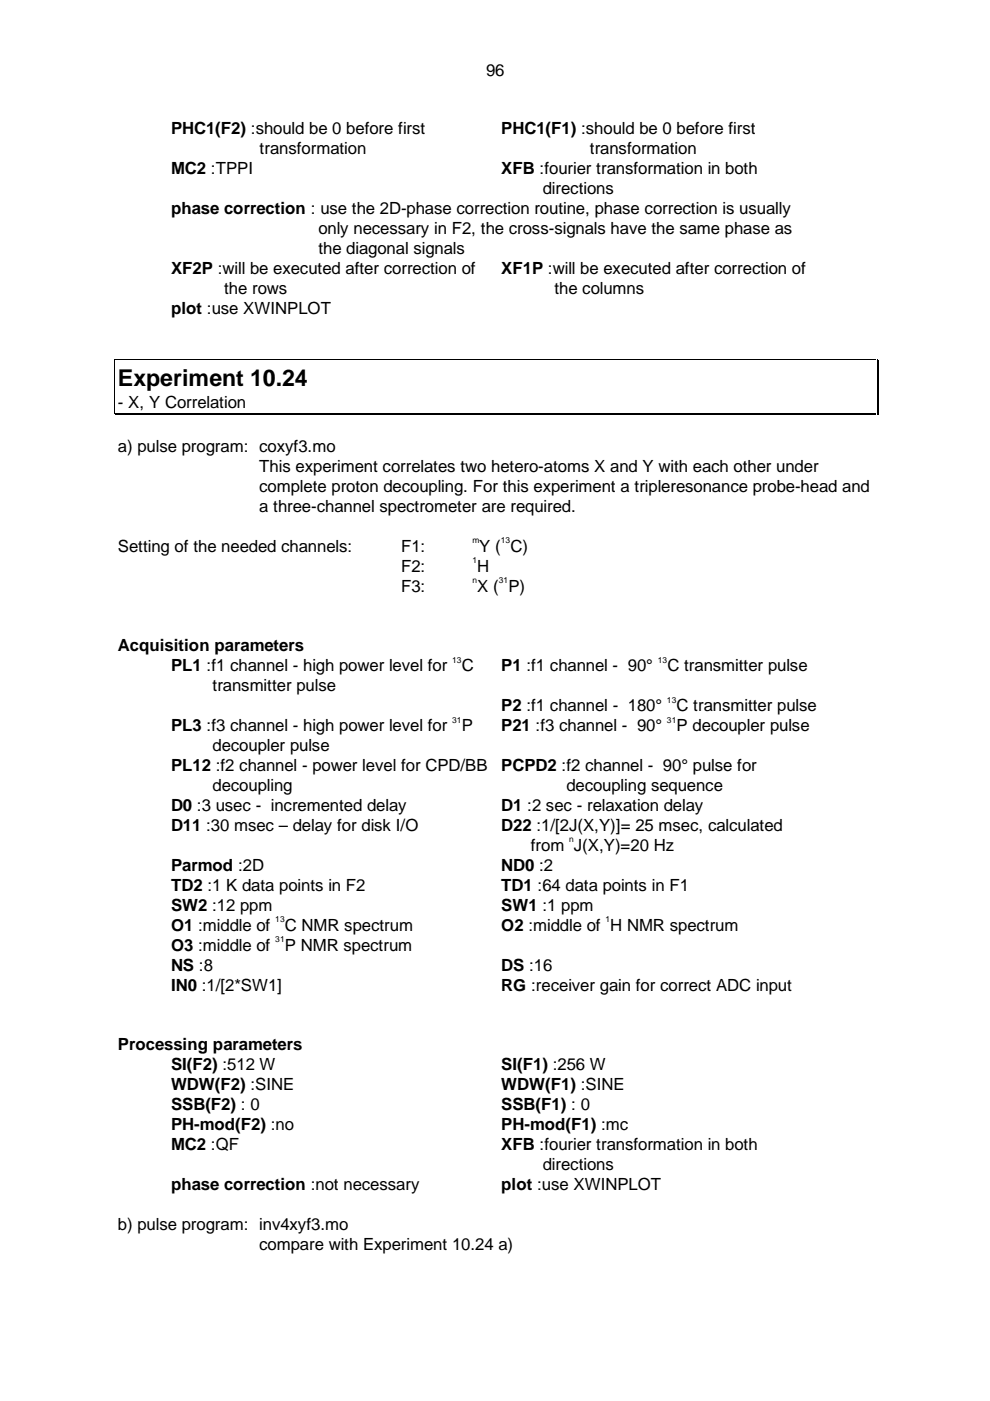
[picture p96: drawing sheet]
<svg xmlns="http://www.w3.org/2000/svg" width="210mm" height="297mm" viewBox="0 0 210 297" stroke-linecap="round" stroke-linejoin="round" font-family="sans-serif">
<defs><g id="words">
<text font-size="4.9" x="25" y="81.9">Experiment 10.24</text>
<g font-size="3.6">
<text x="103.1" y="16.1">96</text>
<text x="36.3" y="28.5">PHC1(F2) :should be 0 before first</text>
<text x="106.3" y="28.5">PHC1(F1) :should be 0 before first</text>
<text x="55.1" y="32.7">transformation</text>
<text x="125.1" y="32.7">transformation</text>
<text x="36.3" y="37">MC2 :TPPI</text>
<text x="106.3" y="37">XFB :fourier transformation in both</text>
<text x="115.1" y="41.2">directions</text>
<text x="36.3" y="45.4">phase correction : use the 2D-phase correction routine, phase correction is usually</text>
<text x="67.5" y="49.7">only necessary in F2, the cross-signals have the same phase as</text>
<text x="67.5" y="53.9">the diagonal signals</text>
<text x="36.3" y="58.1">XF2P :will be executed after correction of</text>
<text x="106.3" y="58.1">XF1P :will be executed after correction of</text>
<text x="47.5" y="62.4">the rows</text>
<text x="117.5" y="62.4">the columns</text>
<text x="36.3" y="66.6">plot :use XWINPLOT</text>
<text x="25" y="86.5">- X, Y Correlation</text>
<text x="25" y="95.8">a) pulse program: coxyf3.mo</text>
<text x="55" y="100">This experiment correlates two hetero-atoms X and Y with each other under</text>
<text x="55" y="104.3">complete proton decoupling. For this experiment a tripleresonance probe-head and</text>
<text x="55" y="108.5">a three-channel spectrometer are required.</text>
<text x="25" y="117">Setting of the needed channels:</text>
<text x="85" y="117">F1:</text>
<text x="101.6" y="117">Y ( C)</text>
<text x="85" y="125.4">F3:</text>
<text x="85" y="121.2">F2:</text>
<text x="101.2" y="121.2">H</text>
<text x="101.2" y="125.4">X ( P)</text>
<text x="25" y="138.1">Acquisition parameters</text>
<text x="36.3" y="142.3">PL1 :f1 channel - high power level for</text>
<text x="97.9" y="142.3">C</text>
<text x="106.3" y="142.3">P1 :f1 channel - 90°</text>
<text x="141.5" y="142.3">C transmitter pulse</text>
<text x="45.1" y="146.5">transmitter pulse</text>
<text x="36.3" y="155">PL3 :f3 channel - high power level for</text>
<text x="97.9" y="155">P</text>
<text x="106.3" y="155">P21 :f3 channel - 90°</text>
<text x="106.3" y="150.8">P2 :f1 channel - 180°</text>
<text x="143.4" y="150.8">C transmitter pulse</text>
<text x="143.4" y="155">P decoupler pulse</text>
<text x="45.1" y="159.2">decoupler pulse</text>
<text x="36.3" y="163.5">PL12 :f2 channel - power level for CPD/BB</text>
<text x="45.1" y="167.7">decoupling</text>
<text x="106.3" y="163.5">PCPD2 :f2 channel - 90° pulse for</text>
<text x="120.1" y="167.7">decoupling sequence</text>
<text x="36.3" y="171.9">D0 :3 usec - incremented delay</text>
<text x="106.3" y="171.9">D1 :2 sec - relaxation delay</text>
<text x="36.3" y="176.2">D11 :30 msec – delay for disk I/O</text>
<text x="106.3" y="176.2">D22 :1/[2J(X,Y)]= 25 msec, calculated</text>
<text x="36.3" y="184.6">Parmod :2D</text>
<text x="106.3" y="184.6">ND0 :2</text>
<text x="112.5" y="180.4">from J(X,Y)=20 Hz</text>
<text x="36.3" y="188.9">TD2 :1 K data points in F2</text>
<text x="106.3" y="188.9">TD1 :64 data points in F1</text>
<text x="36.3" y="193.1">SW2 :12 ppm</text>
<text x="36.3" y="197.3">O1 :middle of</text>
<text x="60.4" y="197.3">C NMR spectrum</text>
<text x="106.3" y="197.3">O2 :middle of H NMR spectrum</text>
<text x="106.3" y="193.1">SW1 :1 ppm</text>
<text x="36.3" y="201.6">O3 :middle of</text>
<text x="60.4" y="201.6">P NMR spectrum</text>
<text x="36.3" y="205.8">NS :8</text>
<text x="106.3" y="205.8">DS :16</text>
<text x="36.3" y="210">IN0 :1/[2*SW1]</text>
<text x="106.3" y="210">RG :receiver gain for correct ADC input</text>
<text x="25" y="222.6">Processing parameters</text>
<text x="36.3" y="226.9">SI(F2) :512 W</text>
<text x="106.3" y="226.9">SI(F1) :256 W</text>
<text x="36.3" y="231.1">WDW(F2) :SINE</text>
<text x="106.3" y="231.1">WDW(F1) :SINE</text>
<text x="36.3" y="239.6">PH-mod(F2) :no</text>
<text x="36.3" y="235.3">SSB(F2) : 0</text>
<text x="106.3" y="239.6">PH-mod(F1) :mc</text>
<text x="106.3" y="235.3">SSB(F1) : 0</text>
<text x="36.3" y="243.8">MC2 :QF</text>
<text x="106.3" y="243.8">XFB :fourier transformation in both</text>
<text x="115.1" y="248">directions</text>
<text x="36.3" y="252.3">phase correction :not necessary</text>
<text x="106.3" y="252.3">plot :use XWINPLOT</text>
<text x="25" y="260.7">b) pulse program: inv4xyf3.mo</text>
<text x="55" y="265">compare with Experiment 10.24 a)</text>
</g>
<g font-size="1.8">
<text x="100.2" y="115.2">m</text>
<text x="100.2" y="119.4">1</text>
<text x="106.2" y="115.2">13</text>
<text x="100.2" y="123.7">n</text>
<text x="105.8" y="123.7">31</text>
<text x="95.9" y="140.5">13</text>
<text x="139.5" y="140.5">13</text>
<text x="141.4" y="149">13</text>
<text x="95.9" y="153.2">31</text>
<text x="141.4" y="153.2">31</text>
<text x="120.7" y="178.6">n</text>
<text x="58.4" y="195.5">13</text>
<text x="128.4" y="195.5">1</text>
<text x="58.4" y="199.8">31</text>
</g>
</g></defs>
<path d="M24.2 76.1h.2v.1h-.2zM185.9 76.1h.1v.1h-.1zM24.2 87.6h.2v.2h-.2zM185.9 87.8h.4v.2h-.4zM185.9 87.6h.1v.2h-.1zM186.1 87.6h.2v.4h-.2z" fill="#000"/>
<path d="M24.3 76.3v6.6M24.5 76.2h161.3M185.9 76.3v6.6M186.2 76.3v6.6M24.3 83v4.5M24.5 87.7h161.3M24.5 87.9h161.3M185.9 83v4.5M186.2 83v4.5" fill="none" stroke="#000" stroke-width=".21"/>
<use href="#words"/>
</svg>
